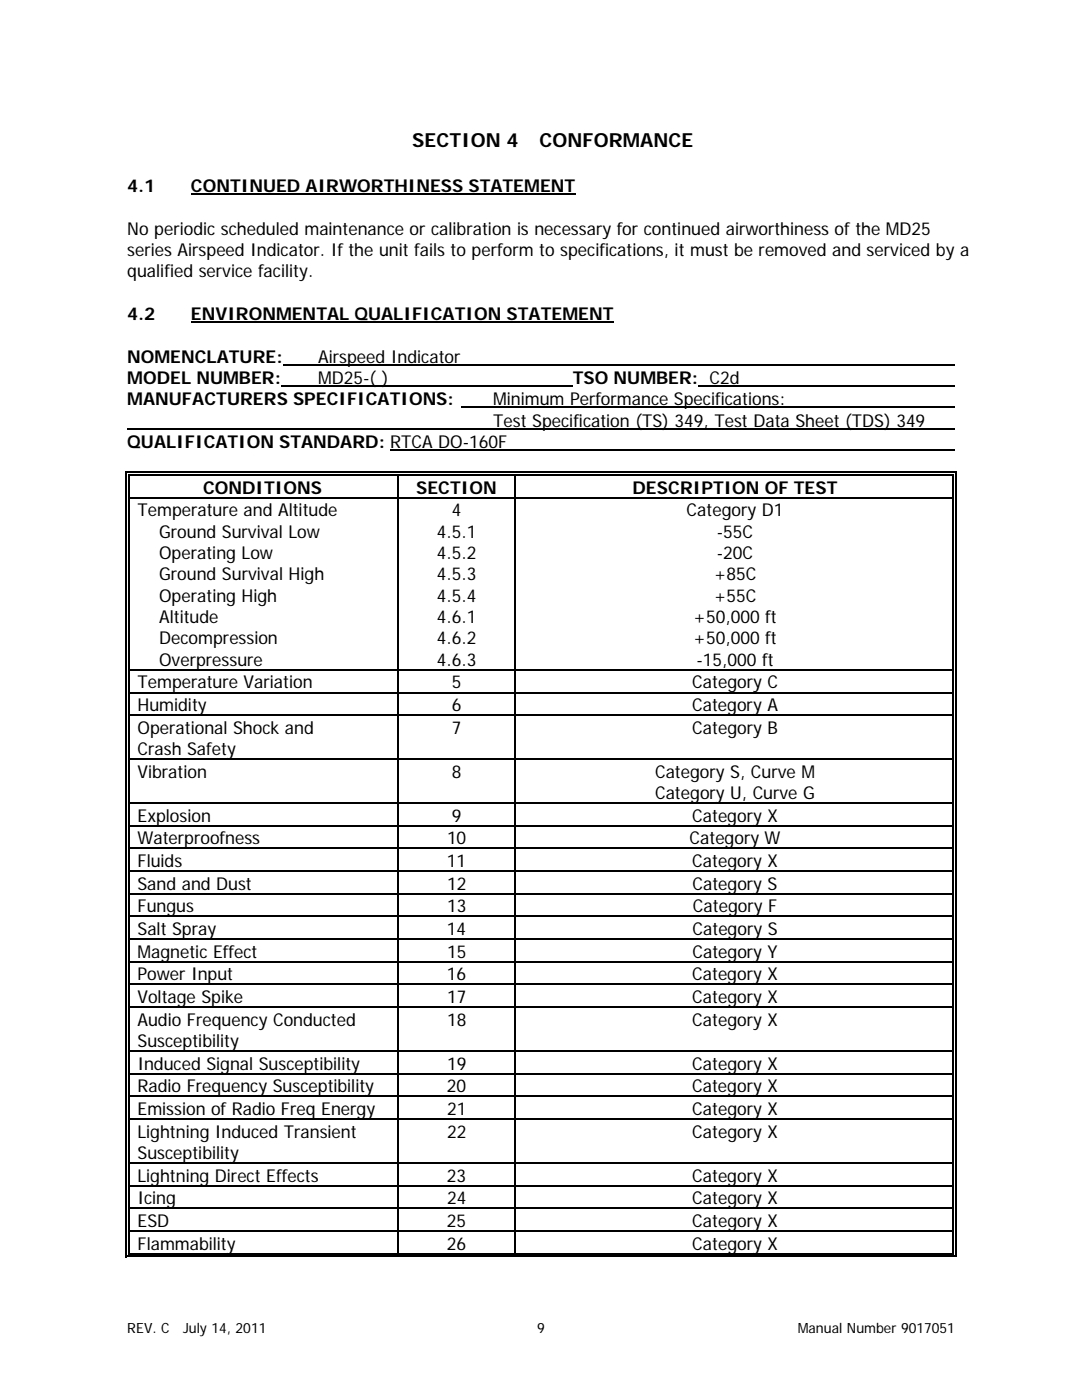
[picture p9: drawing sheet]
<svg xmlns="http://www.w3.org/2000/svg" width="216mm" height="279mm" viewBox="0 0 216 279" stroke-linecap="round" stroke-linejoin="round" font-family="sans-serif">
<defs><g id="words">
<g font-size="3.9">
<text x="82.3" y="29.3">SECTION 4</text>
<text x="107.7" y="29.3">CONFORMANCE</text>
</g>
<g font-size="3.5">
<text x="25.4" y="38.3">4.1</text>
<text x="38.1" y="38.3">CONTINUED AIRWORTHINESS STATEMENT</text>
<text x="25.4" y="46.8">No periodic scheduled maintenance or calibration is necessary for continued airworthiness of the MD25</text>
<text x="25.4" y="51.1">series Airspeed Indicator. If the unit fails to perform to specifications, it must be removed and serviced by a</text>
<text x="25.4" y="55.3">qualified service facility.</text>
<text x="25.4" y="63.9">4.2</text>
<text x="38.1" y="63.9">ENVIRONMENTAL QUALIFICATION STATEMENT</text>
<text x="25.4" y="72.4">NOMENCLATURE:</text>
<text x="25.4" y="76.6">MODEL NUMBER:</text>
<text x="63.5" y="72.4">Airspeed Indicator</text>
<text x="63.5" y="76.6">MD25-( )</text>
<text x="114.3" y="76.6">TSO NUMBER: C2d</text>
<text x="25.4" y="80.9">MANUFACTURERS SPECIFICATIONS:</text>
<text x="98.4" y="80.9">Minimum Performance Specifications:</text>
<text x="25.4" y="89.4">QUALIFICATION STANDARD: RTCA DO-160F</text>
<text x="98.4" y="85.1">Test Specification (TS) 349, Test Data Sheet (TDS) 349</text>
<text x="40.5" y="98.5">CONDITIONS</text>
<text x="83.1" y="98.5">SECTION</text>
<text x="126.2" y="98.5">DESCRIPTION OF TEST</text>
<text x="27.4" y="103">Temperature and Altitude</text>
<text x="31.8" y="107.3">Ground Survival Low</text>
<text x="87.2" y="107.3">4.5.1</text>
<text x="90.1" y="103">4</text>
<text x="137" y="103">Category D1</text>
<text x="143" y="107.3">-55C</text>
<text x="31.8" y="111.5">Operating Low</text>
<text x="87.2" y="111.5">4.5.2</text>
<text x="143" y="111.5">-20C</text>
<text x="31.8" y="115.8">Ground Survival High</text>
<text x="87.2" y="115.8">4.5.3</text>
<text x="142.4" y="115.8">+85C</text>
<text x="31.8" y="120.1">Operating High</text>
<text x="31.8" y="124.3">Altitude</text>
<text x="87.2" y="120.1">4.5.4</text>
<text x="87.2" y="124.3">4.6.1</text>
<text x="138.3" y="124.3">+50,000 ft</text>
<text x="142.4" y="120.1">+55C</text>
<text x="31.8" y="128.6">Decompression</text>
<text x="87.2" y="128.6">4.6.2</text>
<text x="138.3" y="128.6">+50,000 ft</text>
<text x="27.4" y="137.4">Temperature Variation</text>
<text x="31.8" y="132.8">Overpressure</text>
<text x="87.2" y="132.8">4.6.3</text>
<text x="90.1" y="137.4">5</text>
<text x="138.1" y="137.4">Category C</text>
<text x="139" y="132.8">-15,000 ft</text>
<text x="27.4" y="141.9">Humidity</text>
<text x="90.1" y="141.9">6</text>
<text x="138.1" y="141.9">Category A</text>
<text x="27.4" y="146.4">Operational Shock and</text>
<text x="90.1" y="146.4">7</text>
<text x="138.1" y="146.4">Category B</text>
<text x="27.4" y="150.7">Crash Safety</text>
<text x="27.4" y="155.2">Vibration</text>
<text x="90.2" y="155.2">8</text>
<text x="130.7" y="155.2">Category S, Curve M</text>
<text x="130.7" y="159.4">Category U, Curve G</text>
<text x="27.4" y="164">Explosion</text>
<text x="90.1" y="164">9</text>
<text x="138.1" y="164">Category X</text>
<text x="27.4" y="168.5">Waterproofness</text>
<text x="27.4" y="173">Fluids</text>
<text x="89.2" y="173">11</text>
<text x="89.2" y="168.5">10</text>
<text x="137.6" y="168.5">Category W</text>
<text x="138.1" y="173">Category X</text>
<text x="27.4" y="177.5">Sand and Dust</text>
<text x="89.2" y="177.5">12</text>
<text x="138.2" y="177.5">Category S</text>
<text x="27.4" y="182.1">Fungus</text>
<text x="89.2" y="182.1">13</text>
<text x="138.3" y="182.1">Category F</text>
<text x="27.4" y="186.6">Salt Spray</text>
<text x="27.4" y="191.1">Magnetic Effect</text>
<text x="89.2" y="186.6">14</text>
<text x="89.2" y="191.1">15</text>
<text x="138.2" y="191.1">Category Y</text>
<text x="138.2" y="186.6">Category S</text>
<text x="27.4" y="195.6">Power Input</text>
<text x="89.2" y="195.6">16</text>
<text x="138.1" y="195.6">Category X</text>
<text x="27.4" y="200.2">Voltage Spike</text>
<text x="89.2" y="200.2">17</text>
<text x="138.1" y="200.2">Category X</text>
<text x="27.4" y="204.7">Audio Frequency Conducted</text>
<text x="27.4" y="208.9">Susceptibility</text>
<text x="89.2" y="204.7">18</text>
<text x="138.1" y="204.7">Category X</text>
<text x="27.4" y="213.4">Induced Signal Susceptibility</text>
<text x="89.2" y="213.4">19</text>
<text x="138.1" y="213.4">Category X</text>
<text x="27.4" y="218">Radio Frequency Susceptibility</text>
<text x="89.2" y="218">20</text>
<text x="138.1" y="218">Category X</text>
<text x="27.4" y="222.5">Emission of Radio Freq Energy</text>
<text x="27.4" y="227">Lightning Induced Transient</text>
<text x="89.2" y="227">22</text>
<text x="89.2" y="222.5">21</text>
<text x="138.1" y="227">Category X</text>
<text x="138.1" y="222.5">Category X</text>
<text x="27.4" y="231.3">Susceptibility</text>
<text x="27.4" y="235.8">Lightning Direct Effects</text>
<text x="89.2" y="235.8">23</text>
<text x="138.1" y="235.8">Category X</text>
<text x="27.4" y="240.3">Icing</text>
<text x="27.4" y="244.9">ESD</text>
<text x="89.2" y="244.9">25</text>
<text x="89.2" y="240.3">24</text>
<text x="138.1" y="244.9">Category X</text>
<text x="138.1" y="240.3">Category X</text>
<text x="27.4" y="249.4">Flammability</text>
<text x="89.2" y="249.4">26</text>
<text x="138.1" y="249.4">Category X</text>
</g>
<g font-size="2.8">
<text x="25.4" y="266.1">REV. C</text>
<text x="36.5" y="266.1">July 14, 2011</text>
<text x="107.2" y="266.1">9</text>
<text x="159.2" y="266.1">Manual Number 9017051</text>
</g>
</g></defs>
<path d="M38.1 38.7h76.7M38.1 64.3h84.3" fill="none" stroke="#000" stroke-width=".34"/>
<path d="M56.1 77h58.2M56.5 72.8h134M139.4 77h51.1M25.4 85.5h165.1M77.9 89.8h112.6" fill="none" stroke="#000" stroke-width=".23"/>
<path d="M92.1 81.3h98.4" fill="none" stroke="#000" stroke-width=".28"/>
<g fill="#000">
<path d="M25 94.2h.3v.8h-.3zM25 94.2h.8v.2h-.8zM25 99.2h.3v.3h-.3zM25.5 94.7h.3v.3h-.3zM25.5 94.7h.3v.2h-.3zM25.5 99.2h.3v.3h-.3zM79.2 94.9l.3 .1zM79.2 94.2h.8v.2h-.8zM79.2 94.7h.8v.2h-.8zM79.2 99.2h.3v.3h-.3zM102.7 94.9l.3 .1zM102.7 94.2h.8v.2h-.8z"/>
<path d="M102.7 94.7h.8v.2h-.8zM102.7 99.2h.3v.3h-.3zM190.1 94.2h.8v.2h-.8zM190.1 94.7h.3v.3h-.3zM190.1 94.7h.3v.2h-.3zM190.1 99.2h.3v.3h-.3zM190.6 94.2h.3v.8h-.3zM190.6 99.2h.3v.3h-.3zM25 133.6h.3v.2h-.3zM25 138.1h.3v.3h-.3zM25.5 133.6h.3v.2h-.3zM25.5 138.1h.3v.3h-.3z"/>
<path d="M79.2 133.6h.3v.2h-.3zM79.2 138.1h.3v.3h-.3zM102.7 133.6h.3v.2h-.3zM102.7 138.1h.3v.3h-.3zM190.1 133.6h.3v.2h-.3zM190.1 138.1h.3v.3h-.3zM190.6 133.6h.3v.2h-.3zM190.6 138.1h.3v.3h-.3zM25 142.6h.3v.3h-.3zM25 151.4h.3v.3h-.3zM25.5 142.6h.3v.3h-.3zM25.5 151.4h.3v.3h-.3z"/>
<path d="M79.2 142.6h.3v.3h-.3zM79.2 151.4h.3v.3h-.3zM102.7 142.6h.3v.3h-.3zM102.7 151.4h.3v.3h-.3zM190.1 142.6h.3v.3h-.3zM190.1 151.4h.3v.3h-.3zM190.6 142.6h.3v.3h-.3zM190.6 151.4h.3v.3h-.3zM25 160.2h.3v.2h-.3zM25 164.7h.3v.3h-.3zM25 169.2h.3v.3h-.3zM25 173.7h.3v.3h-.3z"/>
<path d="M25 178.3h.3v.2h-.3zM25.5 160.2h.3v.2h-.3zM25.5 164.7h.3v.3h-.3zM25.5 169.2h.3v.3h-.3zM25.5 173.7h.3v.3h-.3zM25.5 178.3h.3v.2h-.3zM79.2 160.2h.3v.2h-.3zM79.2 164.7h.3v.3h-.3zM79.2 169.2h.3v.3h-.3zM79.2 173.7h.3v.3h-.3zM79.2 178.3h.3v.2h-.3zM102.7 160.2h.3v.2h-.3z"/>
<path d="M102.7 164.7h.3v.3h-.3zM102.7 169.2h.3v.3h-.3zM102.7 173.7h.3v.3h-.3zM102.7 178.3h.3v.2h-.3zM190.1 160.2h.3v.2h-.3zM190.1 164.7h.3v.3h-.3zM190.1 169.2h.3v.3h-.3zM190.1 173.7h.3v.3h-.3zM190.1 178.3h.3v.2h-.3zM190.6 160.2h.3v.2h-.3zM190.6 164.7h.3v.3h-.3zM190.6 169.2h.3v.3h-.3z"/>
<path d="M190.6 173.7h.3v.3h-.3zM190.6 178.3h.3v.2h-.3zM25 182.8h.3v.2h-.3zM25 187.3h.3v.3h-.3zM25 191.8h.3v.3h-.3zM25 196.3h.3v.3h-.3zM25.5 182.8h.3v.2h-.3zM25.5 187.3h.3v.3h-.3zM25.5 191.8h.3v.3h-.3zM25.5 196.3h.3v.3h-.3zM79.2 182.8h.3v.2h-.3zM79.2 187.3h.3v.3h-.3z"/>
<path d="M79.2 191.8h.3v.3h-.3zM79.2 196.3h.3v.3h-.3zM102.7 182.8h.3v.2h-.3zM102.7 187.3h.3v.3h-.3zM102.7 191.8h.3v.3h-.3zM102.7 196.3h.3v.3h-.3zM190.1 182.8h.3v.2h-.3zM190.1 187.3h.3v.3h-.3zM190.1 191.8h.3v.3h-.3zM190.1 196.3h.3v.3h-.3zM190.6 182.8h.3v.2h-.3zM190.6 187.3h.3v.3h-.3z"/>
<path d="M190.6 191.8h.3v.3h-.3zM190.6 196.3h.3v.3h-.3zM25 200.9h.3v.2h-.3zM25 209.7h.3v.2h-.3zM25 214.2h.3v.3h-.3zM25 218.7h.3v.3h-.3zM25.5 200.9h.3v.2h-.3zM25.5 209.7h.3v.2h-.3zM25.5 214.2h.3v.3h-.3zM25.5 218.7h.3v.3h-.3zM79.2 200.9h.3v.2h-.3zM79.2 209.7h.3v.2h-.3z"/>
<path d="M79.2 214.2h.3v.3h-.3zM79.2 218.7h.3v.3h-.3zM102.7 200.9h.3v.2h-.3zM102.7 209.7h.3v.2h-.3zM102.7 214.2h.3v.3h-.3zM102.7 218.7h.3v.3h-.3zM190.1 200.9h.3v.2h-.3zM190.1 209.7h.3v.2h-.3zM190.1 214.2h.3v.3h-.3zM190.1 218.7h.3v.3h-.3zM190.6 200.9h.3v.2h-.3zM190.6 209.7h.3v.2h-.3z"/>
<path d="M190.6 214.2h.3v.3h-.3zM190.6 218.7h.3v.3h-.3zM25 223.2h.3v.3h-.3zM25 232h.3v.3h-.3zM25 236.5h.3v.3h-.3zM25.5 223.2h.3v.3h-.3zM25.5 232h.3v.3h-.3zM25.5 236.5h.3v.3h-.3zM79.2 223.2h.3v.3h-.3zM79.2 232h.3v.3h-.3zM79.2 236.5h.3v.3h-.3zM102.7 223.2h.3v.3h-.3z"/>
<path d="M102.7 232h.3v.3h-.3zM102.7 236.5h.3v.3h-.3zM190.1 223.2h.3v.3h-.3zM190.1 232h.3v.3h-.3zM190.1 236.5h.3v.3h-.3zM190.6 223.2h.3v.3h-.3zM190.6 232h.3v.3h-.3zM190.6 236.5h.3v.3h-.3zM25 241h.3v.3h-.3zM25 245.6h.3v.3h-.3zM25 250.6h.8v.3h-.8zM25.5 241h.3v.3h-.3z"/>
<path d="M25.5 245.6h.3v.3h-.3zM25.5 250.1h.3v.3h-.3zM79.2 241h.3v.3h-.3zM79.2 245.6h.3v.3h-.3zM79.2 250.1h.8v.3h-.8zM102.7 241h.3v.3h-.3zM102.7 245.6h.3v.3h-.3zM102.7 250.1h.8v.3h-.8zM190.1 241h.3v.3h-.3zM190.1 245.6h.3v.3h-.3zM190.1 250.6h.8v.3h-.8zM190.1 250.1h.3v.3h-.3z"/>
<path d="M190.6 241h.3v.3h-.3zM190.6 245.6h.3v.3h-.3zM190.6 250.1h.3v.8h-.3z"/>
</g>
<g fill="none" stroke="#000" stroke-width=".25">
<path d="M25.1 95v4.2M25.1 99.5v34.1M25.7 95v4.2M25.7 99.5v34.1M25.8 94.3h53.4M25.8 94.8h53.4M25.8 99.4h53.4M79.4 95v4.2M79.4 99.5v34.1M79.5 99.4h23.2M80 94.3h22.7M80 94.8h22.7"/>
<path d="M102.8 95v4.2M102.8 99.5v34.1M103 99.4h87.1M103.5 94.3h86.6M103.5 94.8h86.6M190.2 95v4.2M190.2 99.5v34.1M190.8 95v4.2M190.8 99.5v34.1M25.1 133.8v4.3M25.1 138.4v4.2M25.7 133.8v4.3"/>
<path d="M25.7 138.4v4.2M25.8 133.7h53.4M25.8 138.2h53.4M79.4 133.8v4.3M79.4 138.4v4.2M79.5 133.7h23.2M79.5 138.2h23.2M102.8 133.8v4.3M102.8 138.4v4.2M103 133.7h87.1M103 138.2h87.1M190.2 133.8v4.3"/>
<path d="M190.2 138.4v4.2M190.8 133.8v4.3M190.8 138.4v4.2M25.1 142.9v8.5M25.1 151.7v8.5M25.7 142.9v8.5M25.7 151.7v8.5M25.8 142.7h53.4M25.8 151.5h53.4M79.4 142.9v8.5M79.4 151.7v8.5M79.5 142.7h23.2"/>
<path d="M79.5 151.5h23.2M102.8 142.9v8.5M102.8 151.7v8.5M103 142.7h87.1M103 151.5h87.1M190.2 142.9v8.5M190.2 151.7v8.5M190.8 142.9v8.5M190.8 151.7v8.5M25.1 160.4v4.3M25.1 165v4.2M25.1 169.5v4.2"/>
<path d="M25.1 174v4.3M25.1 178.5v4.3M25.7 160.4v4.3M25.7 165v4.2M25.7 169.5v4.2M25.7 174v4.3M25.7 178.5v4.3M25.8 160.3h53.4M25.8 164.8h53.4M25.8 169.3h53.4M25.8 173.9h53.4M25.8 178.4h53.4"/>
<path d="M79.4 160.4v4.3M79.4 165v4.2M79.4 169.5v4.2M79.4 174v4.3M79.4 178.5v4.3M79.5 160.3h23.2M79.5 164.8h23.2M79.5 169.3h23.2M79.5 173.9h23.2M79.5 178.4h23.2M102.8 160.4v4.3M102.8 165v4.2"/>
<path d="M102.8 169.5v4.2M102.8 174v4.3M102.8 178.5v4.3M103 160.3h87.1M103 164.8h87.1M103 169.3h87.1M103 173.9h87.1M103 178.4h87.1M190.2 160.4v4.3M190.2 165v4.2M190.2 169.5v4.2M190.2 174v4.3"/>
<path d="M190.2 178.5v4.3M190.8 160.4v4.3M190.8 165v4.2M190.8 169.5v4.2M190.8 174v4.3M190.8 178.5v4.3M25.1 183v4.3M25.1 187.6v4.2M25.1 192.1v4.2M25.1 196.6v4.3M25.7 183v4.3M25.7 187.6v4.2"/>
<path d="M25.7 192.1v4.2M25.7 196.6v4.3M25.8 182.9h53.4M25.8 187.4h53.4M25.8 192h53.4M25.8 196.5h53.4M79.4 183v4.3M79.4 187.6v4.2M79.4 192.1v4.2M79.4 196.6v4.3M79.5 182.9h23.2M79.5 187.4h23.2"/>
<path d="M79.5 192h23.2M79.5 196.5h23.2M102.8 183v4.3M102.8 187.6v4.2M102.8 192.1v4.2M102.8 196.6v4.3M103 182.9h87.1M103 187.4h87.1M103 192h87.1M103 196.5h87.1M190.2 183v4.3M190.2 187.6v4.2"/>
<path d="M190.2 192.1v4.2M190.2 196.6v4.3M190.8 183v4.3M190.8 187.6v4.2M190.8 192.1v4.2M190.8 196.6v4.3M25.1 201.1v8.6M25.1 209.9v4.3M25.1 214.5v4.2M25.1 219v4.2M25.7 201.1v8.6M25.7 209.9v4.3"/>
<path d="M25.7 214.5v4.2M25.7 219v4.2M25.8 201h53.4M25.8 209.8h53.4M25.8 214.3h53.4M25.8 218.8h53.4M79.4 201.1v8.6M79.4 209.9v4.3M79.4 214.5v4.2M79.4 219v4.2M79.5 201h23.2M79.5 209.8h23.2"/>
<path d="M79.5 214.3h23.2M79.5 218.8h23.2M102.8 201.1v8.6M102.8 209.9v4.3M102.8 214.5v4.2M102.8 219v4.2M103 201h87.1M103 209.8h87.1M103 214.3h87.1M103 218.8h87.1M190.2 201.1v8.6M190.2 209.9v4.3"/>
<path d="M190.2 214.5v4.2M190.2 219v4.2M190.8 201.1v8.6M190.8 209.9v4.3M190.8 214.5v4.2M190.8 219v4.2M25.1 223.5v8.5M25.1 232.3v4.2M25.1 236.8v4.2M25.7 223.5v8.5M25.7 232.3v4.2M25.7 236.8v4.2"/>
<path d="M25.8 223.4h53.4M25.8 232.1h53.4M25.8 236.6h53.4M79.4 223.5v8.5M79.4 232.3v4.2M79.4 236.8v4.2M79.5 223.4h23.2M79.5 232.1h23.2M79.5 236.6h23.2M102.8 223.5v8.5M102.8 232.3v4.2M102.8 236.8v4.2"/>
<path d="M103 223.4h87.1M103 232.1h87.1M103 236.6h87.1M190.2 223.5v8.5M190.2 232.3v4.2M190.2 236.8v4.2M190.8 223.5v8.5M190.8 232.3v4.2M190.8 236.8v4.2M25.1 241.3v4.3M25.1 245.9v5M25.7 241.3v4.3"/>
<path d="M25.7 245.9v4.2M25.8 241.2h53.4M25.8 245.7h53.4M25.8 250.8h164.3M25.8 250.3h53.4M79.4 241.3v4.3M79.4 245.9v4.2M79.5 241.2h23.2M79.5 245.7h23.2M80 250.3h22.7M102.8 241.3v4.3M102.8 245.9v4.2"/>
<path d="M103 241.2h87.1M103 245.7h87.1M103.5 250.3h86.6M190.2 241.3v4.3M190.2 245.9v4.2M190.8 241.3v4.3M190.8 245.9v4.2"/>
</g>
<use href="#words"/>
</svg>
